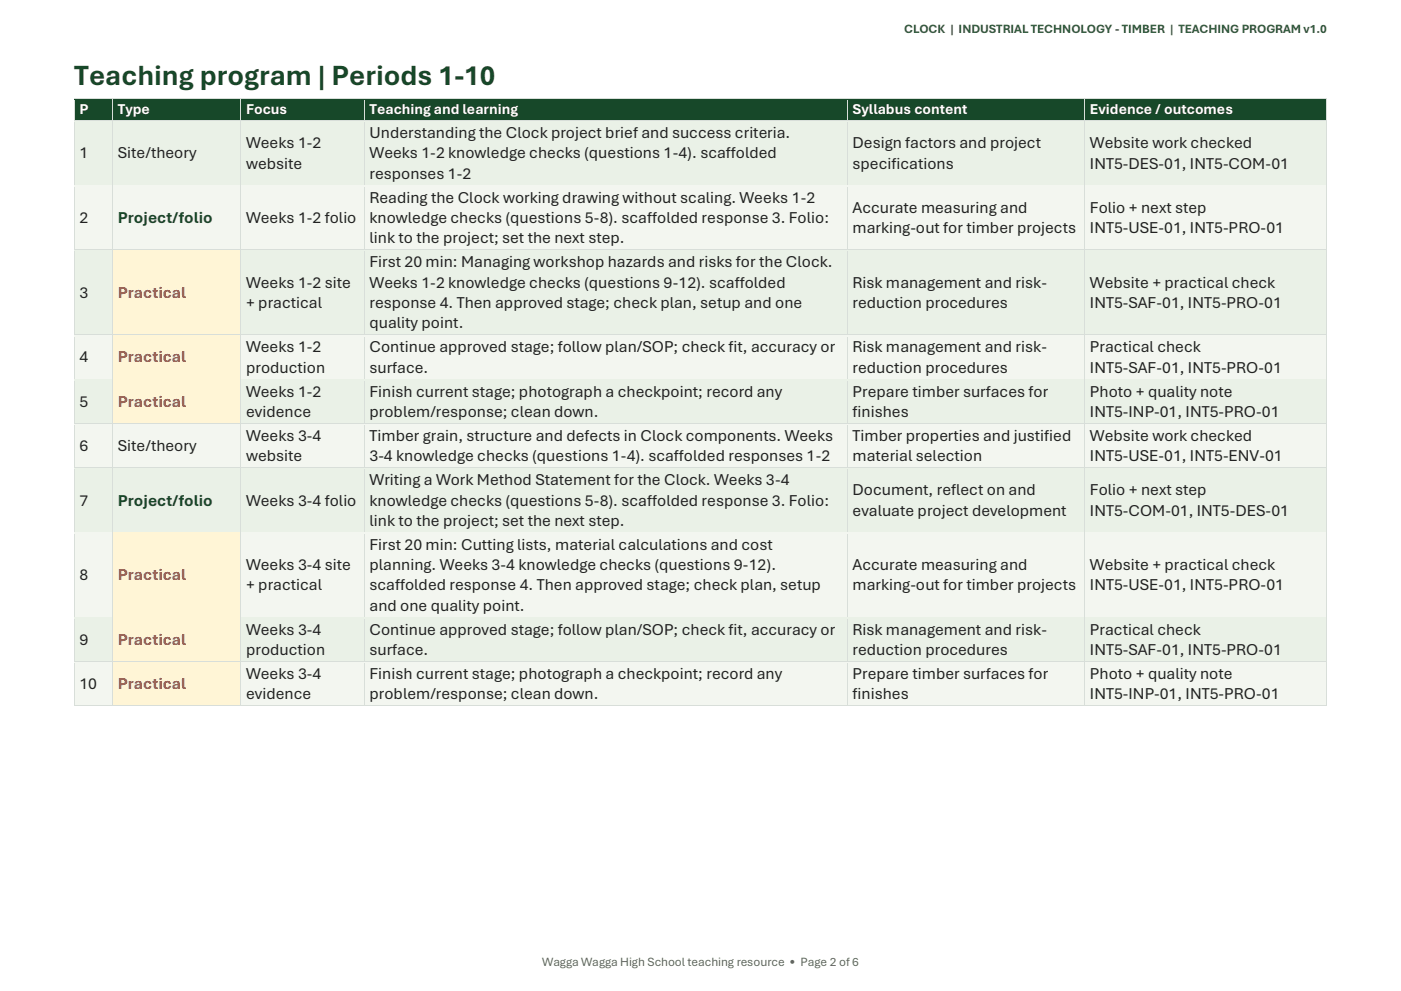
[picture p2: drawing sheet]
<svg xmlns="http://www.w3.org/2000/svg" width="297mm" height="210mm" viewBox="0 0 297 210" stroke-linecap="round" stroke-linejoin="round" font-family="sans-serif">
<defs><g id="words">
<text font-size="6.2" fill="#174829" x="15.7" y="18">Teaching program | Periods 1-10</text>
<g font-size="3.5" fill="#222">
<text x="78.3" y="29.3">Understanding the Clock project brief and success criteria.</text>
<text x="16.8" y="33.6">1</text>
<text x="25" y="33.6">Site/theory</text>
<text x="52.2" y="31.4">Weeks 1-2</text>
<text x="52.2" y="35.7">website</text>
<text x="78.3" y="33.6">Weeks 1-2 knowledge checks (questions 1-4). scaffolded</text>
<text x="180.7" y="31.4">Design factors and project</text>
<text x="180.7" y="35.7">specifications</text>
<text x="231" y="31.4">Website work checked</text>
<text x="231" y="35.7">INT5-DES-01, INT5-COM-01</text>
<text x="78.3" y="37.9">responses 1-2</text>
<text x="16.8" y="47.3">2</text>
<text x="52.2" y="47.3">Weeks 1-2 folio</text>
<text x="78.3" y="43">Reading the Clock working drawing without scaling. Weeks 1-2</text>
<text x="78.3" y="47.3">knowledge checks (questions 5-8). scaffolded response 3. Folio:</text>
<text x="180.7" y="45.1">Accurate measuring and</text>
<text x="231" y="45.1">Folio + next step</text>
<text x="78.3" y="51.6">link to the project; set the next step.</text>
<text x="180.7" y="49.4">marking-out for timber projects</text>
<text x="231" y="49.4">INT5-USE-01, INT5-PRO-01</text>
<text x="78.3" y="56.6">First 20 min: Managing workshop hazards and risks for the Clock.</text>
<text x="16.8" y="63.1">3</text>
<text x="52.2" y="61">Weeks 1-2 site</text>
<text x="52.2" y="65.3">+ practical</text>
<text x="78.3" y="61">Weeks 1-2 knowledge checks (questions 9-12). scaffolded</text>
<text x="78.3" y="65.3">response 4. Then approved stage; check plan, setup and one</text>
<text x="180.7" y="61">Risk management and risk-</text>
<text x="180.7" y="65.3">reduction procedures</text>
<text x="231" y="61">Website + practical check</text>
<text x="231" y="65.3">INT5-SAF-01, INT5-PRO-01</text>
<text x="78.3" y="69.6">quality point.</text>
<text x="16.8" y="76.8">4</text>
<text x="52.2" y="74.7">Weeks 1-2</text>
<text x="78.3" y="74.7">Continue approved stage; follow plan/SOP; check fit, accuracy or</text>
<text x="180.7" y="74.7">Risk management and risk-</text>
<text x="231" y="74.7">Practical check</text>
<text x="52.2" y="79">production</text>
<text x="78.3" y="79">surface.</text>
<text x="180.7" y="79">reduction procedures</text>
<text x="231" y="79">INT5-SAF-01, INT5-PRO-01</text>
<text x="16.8" y="86.2">5</text>
<text x="52.2" y="84">Weeks 1-2</text>
<text x="52.2" y="88.4">evidence</text>
<text x="78.3" y="84">Finish current stage; photograph a checkpoint; record any</text>
<text x="78.3" y="88.4">problem/response; clean down.</text>
<text x="180.7" y="84">Prepare timber surfaces for</text>
<text x="180.7" y="88.4">finishes</text>
<text x="231" y="84">Photo + quality note</text>
<text x="231" y="88.4">INT5-INP-01, INT5-PRO-01</text>
<text x="16.8" y="95.6">6</text>
<text x="25" y="95.6">Site/theory</text>
<text x="52.2" y="93.4">Weeks 3-4</text>
<text x="78.3" y="93.4">Timber grain, structure and defects in Clock components. Weeks</text>
<text x="180.7" y="93.4">Timber properties and justified</text>
<text x="231" y="93.4">Website work checked</text>
<text x="52.2" y="97.8">website</text>
<text x="78.3" y="97.8">3-4 knowledge checks (questions 1-4). scaffolded responses 1-2</text>
<text x="180.7" y="97.8">material selection</text>
<text x="231" y="97.8">INT5-USE-01, INT5-ENV-01</text>
<text x="16.8" y="107.2">7</text>
<text x="52.2" y="107.2">Weeks 3-4 folio</text>
<text x="78.3" y="102.8">Writing a Work Method Statement for the Clock. Weeks 3-4</text>
<text x="78.3" y="107.2">knowledge checks (questions 5-8). scaffolded response 3. Folio:</text>
<text x="180.7" y="105">Document, reflect on and</text>
<text x="231" y="105">Folio + next step</text>
<text x="78.3" y="111.4">link to the project; set the next step.</text>
<text x="180.7" y="109.3">evaluate project development</text>
<text x="231" y="109.3">INT5-COM-01, INT5-DES-01</text>
<text x="78.3" y="116.5">First 20 min: Cutting lists, material calculations and cost</text>
<text x="16.8" y="123">8</text>
<text x="52.2" y="120.8">Weeks 3-4 site</text>
<text x="52.2" y="125.2">+ practical</text>
<text x="78.3" y="120.8">planning. Weeks 3-4 knowledge checks (questions 9-12).</text>
<text x="78.3" y="125.2">scaffolded response 4. Then approved stage; check plan, setup</text>
<text x="180.7" y="120.8">Accurate measuring and</text>
<text x="180.7" y="125.2">marking-out for timber projects</text>
<text x="231" y="120.8">Website + practical check</text>
<text x="231" y="125.2">INT5-USE-01, INT5-PRO-01</text>
<text x="78.3" y="129.4">and one quality point.</text>
<text x="16.8" y="136.7">9</text>
<text x="52.2" y="134.6">Weeks 3-4</text>
<text x="78.3" y="134.6">Continue approved stage; follow plan/SOP; check fit, accuracy or</text>
<text x="180.7" y="134.6">Risk management and risk-</text>
<text x="231" y="134.6">Practical check</text>
<text x="52.2" y="138.8">production</text>
<text x="52.2" y="143.9">Weeks 3-4</text>
<text x="78.3" y="138.8">surface.</text>
<text x="78.3" y="143.9">Finish current stage; photograph a checkpoint; record any</text>
<text x="180.7" y="138.8">reduction procedures</text>
<text x="180.7" y="143.9">Prepare timber surfaces for</text>
<text x="231" y="138.8">INT5-SAF-01, INT5-PRO-01</text>
<text x="231" y="143.9">Photo + quality note</text>
<text x="16.8" y="146.1">10</text>
<text x="52.2" y="148.2">evidence</text>
<text x="78.3" y="148.2">problem/response; clean down.</text>
<text x="180.7" y="148.2">finishes</text>
<text x="231" y="148.2">INT5-INP-01, INT5-PRO-01</text>
</g>
<g font-size="3.5" fill="#174829">
<text x="25" y="47.3">Project/folio</text>
<text x="25" y="107.2">Project/folio</text>
</g>
<g font-size="3.5" fill="#bd472f">
<text x="25" y="63.1">Practical</text>
<text x="25" y="76.8">Practical</text>
<text x="25" y="86.2">Practical</text>
<text x="25" y="123">Practical</text>
<text x="25" y="136.7">Practical</text>
<text x="25" y="146.1">Practical</text>
</g>
<g font-size="3.2" fill="#fff">
<text x="16.8" y="24.3">P</text>
<text x="25" y="24.3">Type</text>
<text x="52.2" y="24.3">Focus</text>
<text x="78.3" y="24.3">Teaching and learning</text>
<text x="180.7" y="24.3">Syllabus content</text>
<text x="231" y="24.3">Evidence / outcomes</text>
</g>
<text font-size="2.7" fill="#315d3a" x="191.6" y="7.1">CLOCK | INDUSTRIAL TECHNOLOGY - TIMBER | TEACHING PROGRAM v1.0</text>
<text font-size="2.7" fill="#5f685f" x="114.9" y="204.8">Wagga Wagga High School teaching resource • Page 2 of 6</text>
</g></defs>
<g fill="#174829">
<path d="M15.9 21h7.9v4.4h-7.9z" fill-rule="evenodd"/>
<path d="M16.8 21.3h6v3.9h-6z" fill-rule="evenodd"/>
<path d="M24 21h27v4.4h-27z" fill-rule="evenodd"/>
<path d="M25 21.3h25v3.9h-25z" fill-rule="evenodd"/>
<path d="M51.2 21h25.9v4.4h-25.9z" fill-rule="evenodd"/>
<path d="M52.2 21.3h23.9v3.9h-23.9z" fill-rule="evenodd"/>
<path d="M77.4 21h102.1v4.4h-102.1z" fill-rule="evenodd"/>
<path d="M78.3 21.3h100.2v3.9h-100.2z" fill-rule="evenodd"/>
<path d="M179.7 21h50.1v4.4h-50.1z" fill-rule="evenodd"/>
<path d="M180.7 21.3h48.1v3.9h-48.1z" fill-rule="evenodd"/>
<path d="M230 21h51.1v4.4h-51.1z" fill-rule="evenodd"/>
<path d="M231 21.3h49.1v3.9h-49.1z" fill-rule="evenodd"/>
</g>
<g fill="#d8ded9">
<path d="M15.6 20.8h.2v.5h-.2z" fill-rule="evenodd"/>
<path d="M15.6 20.8h.2v.2h-.2z" fill-rule="evenodd"/>
</g>
<path d="M15.8 20.9h7.9" fill="none" stroke="#d8ded9" stroke-width=".21"/>
<path d="M15.8 21.2h7.9" fill="none" stroke="#174829" stroke-width=".3"/>
<g fill="#d8ded9">
<path d="M23.7 21h.3v.3h-.3z" fill-rule="evenodd"/>
<path d="M23.7 20.8h.3v.2h-.3z" fill-rule="evenodd"/>
</g>
<path d="M24 20.9h26.9" fill="none" stroke="#d8ded9" stroke-width=".21"/>
<path d="M24 21.2h26.9" fill="none" stroke="#174829" stroke-width=".3"/>
<g fill="#d8ded9">
<path d="M50.9 21h.2v.3h-.2z" fill-rule="evenodd"/>
<path d="M50.9 20.8h.2v.2h-.2z" fill-rule="evenodd"/>
</g>
<path d="M51.1 20.9h26" fill="none" stroke="#d8ded9" stroke-width=".21"/>
<path d="M51.1 21.2h26" fill="none" stroke="#174829" stroke-width=".3"/>
<g fill="#d8ded9">
<path d="M77.1 21h.2v.3h-.2z" fill-rule="evenodd"/>
<path d="M77.1 20.8h.2v.2h-.2z" fill-rule="evenodd"/>
</g>
<path d="M77.3 20.9h102.2" fill="none" stroke="#d8ded9" stroke-width=".21"/>
<path d="M77.3 21.2h102.2" fill="none" stroke="#174829" stroke-width=".3"/>
<g fill="#d8ded9">
<path d="M179.5 21h.2v.3h-.2z" fill-rule="evenodd"/>
<path d="M179.5 20.8h.2v.2h-.2z" fill-rule="evenodd"/>
</g>
<path d="M179.7 20.9h50.1" fill="none" stroke="#d8ded9" stroke-width=".21"/>
<path d="M179.7 21.2h50.1" fill="none" stroke="#174829" stroke-width=".3"/>
<g fill="#d8ded9">
<path d="M229.8 21h.2v.3h-.2z" fill-rule="evenodd"/>
<path d="M229.8 20.8h.2v.2h-.2z" fill-rule="evenodd"/>
</g>
<path d="M230 20.9h51.1" fill="none" stroke="#d8ded9" stroke-width=".21"/>
<path d="M230 21.2h51.1" fill="none" stroke="#174829" stroke-width=".3"/>
<g fill="#d8ded9">
<path d="M281.1 20.8h.2v.5h-.2z" fill-rule="evenodd"/>
<path d="M281.1 20.8h.2v.2h-.2z" fill-rule="evenodd"/>
</g>
<path d="M15.7 25.3h265.5" fill="none" stroke="#174829" stroke-width=".3"/>
<path d="M15.7 21.3v4.1M23.9 21.3v4.1M51 21.3v4.1M77.2 21.3v4.1M179.6 21.3v4.1M229.9 21.3v4.1M281.2 21.3v4.1" fill="none" stroke="#d8ded9" stroke-width=".21"/>
<g fill="#eaf1e7">
<path d="M15.9 25.6h7.9v13.6h-7.9z" fill-rule="evenodd"/>
<path d="M16.8 30.2h6v4.4h-6z" fill-rule="evenodd"/>
<path d="M24 25.6h27v13.6h-27z" fill-rule="evenodd"/>
<path d="M25 30.2h25v4.4h-25z" fill-rule="evenodd"/>
<path d="M51.2 25.6h25.9v13.6h-25.9z" fill-rule="evenodd"/>
<path d="M52.2 28.1h23.9v4.3h-23.9z" fill-rule="evenodd"/>
<path d="M52.2 32.4h23.9v4.3h-23.9z" fill-rule="evenodd"/>
<path d="M77.4 25.6h102.1v13.6h-102.1z" fill-rule="evenodd"/>
<path d="M78.3 25.9h100.2v4.3h-100.2z" fill-rule="evenodd"/>
<path d="M78.3 30.2h100.2v4.4h-100.2z" fill-rule="evenodd"/>
<path d="M78.3 34.6h100.2v4.3h-100.2z" fill-rule="evenodd"/>
<path d="M179.7 25.6h50.1v13.6h-50.1z" fill-rule="evenodd"/>
<path d="M180.7 28.1h48.1v4.3h-48.1z" fill-rule="evenodd"/>
<path d="M180.7 32.4h48.1v4.3h-48.1z" fill-rule="evenodd"/>
<path d="M230 25.6h51.1v13.6h-51.1z" fill-rule="evenodd"/>
<path d="M231 28.1h49.1v4.3h-49.1z" fill-rule="evenodd"/>
<path d="M231 32.4h49.1v4.3h-49.1z" fill-rule="evenodd"/>
</g>
<path d="M15.6 25.4h.2v.6h-.2z" fill-rule="evenodd" fill="#d8ded9"/>
<path d="M15.8 25.6h7.9" fill="none" stroke="#d8ded9" stroke-width=".21"/>
<path d="M15.8 25.8h7.9" fill="none" stroke="#eaf1e7" stroke-width=".3"/>
<path d="M23.7 25.4h.3v.6h-.3z" fill-rule="evenodd" fill="#d8ded9"/>
<path d="M24 25.6h26.9" fill="none" stroke="#d8ded9" stroke-width=".21"/>
<path d="M24 25.8h26.9" fill="none" stroke="#eaf1e7" stroke-width=".3"/>
<path d="M50.9 25.4h.2v.6h-.2z" fill-rule="evenodd" fill="#d8ded9"/>
<path d="M51.1 25.6h26" fill="none" stroke="#d8ded9" stroke-width=".21"/>
<path d="M51.1 25.8h26" fill="none" stroke="#eaf1e7" stroke-width=".3"/>
<path d="M77.1 25.4h.2v.6h-.2z" fill-rule="evenodd" fill="#d8ded9"/>
<path d="M77.3 25.6h102.2" fill="none" stroke="#d8ded9" stroke-width=".21"/>
<path d="M77.3 25.8h102.2" fill="none" stroke="#eaf1e7" stroke-width=".3"/>
<path d="M179.5 25.4h.2v.6h-.2z" fill-rule="evenodd" fill="#d8ded9"/>
<path d="M179.7 25.6h50.1" fill="none" stroke="#d8ded9" stroke-width=".21"/>
<path d="M179.7 25.8h50.1" fill="none" stroke="#eaf1e7" stroke-width=".3"/>
<path d="M229.8 25.4h.2v.6h-.2z" fill-rule="evenodd" fill="#d8ded9"/>
<path d="M230 25.6h51.1" fill="none" stroke="#d8ded9" stroke-width=".21"/>
<path d="M230 25.8h51.1" fill="none" stroke="#eaf1e7" stroke-width=".3"/>
<path d="M281.1 25.4h.2v.6h-.2z" fill-rule="evenodd" fill="#d8ded9"/>
<path d="M15.7 39h265.5" fill="none" stroke="#eaf1e7" stroke-width=".3"/>
<path d="M15.7 26v13.1M23.9 26v13.1M51 26v13.1M77.2 26v13.1M179.6 26v13.1M229.9 26v13.1M281.2 26v13.1" fill="none" stroke="#d8ded9" stroke-width=".21"/>
<g fill="#f3f6f0">
<path d="M15.9 39.3h7.9v13.5h-7.9z" fill-rule="evenodd"/>
<path d="M16.8 43.9h6v4.3h-6z" fill-rule="evenodd"/>
<path d="M24 39.3h27v13.5h-27z" fill-rule="evenodd"/>
<path d="M25 43.9h25v4.3h-25z" fill-rule="evenodd"/>
<path d="M51.2 39.3h25.9v13.5h-25.9z" fill-rule="evenodd"/>
<path d="M52.2 43.9h23.9v4.3h-23.9z" fill-rule="evenodd"/>
<path d="M77.4 39.3h102.1v13.5h-102.1z" fill-rule="evenodd"/>
<path d="M78.3 39.6h100.2v4.3h-100.2z" fill-rule="evenodd"/>
<path d="M78.3 43.9h100.2v4.3h-100.2z" fill-rule="evenodd"/>
<path d="M78.3 48.2h100.2v4.3h-100.2z" fill-rule="evenodd"/>
<path d="M179.7 39.3h50.1v13.5h-50.1z" fill-rule="evenodd"/>
<path d="M180.7 41.8h48.1v4.3h-48.1z" fill-rule="evenodd"/>
<path d="M180.7 46.1h48.1v4.3h-48.1z" fill-rule="evenodd"/>
<path d="M230 39.3h51.1v13.5h-51.1z" fill-rule="evenodd"/>
<path d="M231 41.8h49.1v4.3h-49.1z" fill-rule="evenodd"/>
<path d="M231 46.1h49.1v4.3h-49.1z" fill-rule="evenodd"/>
</g>
<path d="M15.6 39.1h.2v.5h-.2z" fill-rule="evenodd" fill="#d8ded9"/>
<path d="M15.8 39.2h7.9" fill="none" stroke="#d8ded9" stroke-width=".21"/>
<path d="M15.8 39.5h7.9" fill="none" stroke="#f3f6f0" stroke-width=".3"/>
<path d="M23.7 39.1h.3v.5h-.3z" fill-rule="evenodd" fill="#d8ded9"/>
<path d="M24 39.2h26.9" fill="none" stroke="#d8ded9" stroke-width=".21"/>
<path d="M24 39.5h26.9" fill="none" stroke="#f3f6f0" stroke-width=".3"/>
<path d="M50.9 39.1h.2v.5h-.2z" fill-rule="evenodd" fill="#d8ded9"/>
<path d="M51.1 39.2h26" fill="none" stroke="#d8ded9" stroke-width=".21"/>
<path d="M51.1 39.5h26" fill="none" stroke="#f3f6f0" stroke-width=".3"/>
<path d="M77.1 39.1h.2v.5h-.2z" fill-rule="evenodd" fill="#d8ded9"/>
<path d="M77.3 39.2h102.2" fill="none" stroke="#d8ded9" stroke-width=".21"/>
<path d="M77.3 39.5h102.2" fill="none" stroke="#f3f6f0" stroke-width=".3"/>
<path d="M179.5 39.1h.2v.5h-.2z" fill-rule="evenodd" fill="#d8ded9"/>
<path d="M179.7 39.2h50.1" fill="none" stroke="#d8ded9" stroke-width=".21"/>
<path d="M179.7 39.5h50.1" fill="none" stroke="#f3f6f0" stroke-width=".3"/>
<path d="M229.8 39.1h.2v.5h-.2z" fill-rule="evenodd" fill="#d8ded9"/>
<path d="M230 39.2h51.1" fill="none" stroke="#d8ded9" stroke-width=".21"/>
<path d="M230 39.5h51.1" fill="none" stroke="#f3f6f0" stroke-width=".3"/>
<path d="M281.1 39.1h.2v.5h-.2z" fill-rule="evenodd" fill="#d8ded9"/>
<path d="M15.7 52.7h265.5" fill="none" stroke="#f3f6f0" stroke-width=".3"/>
<path d="M15.7 39.6v13.2M23.9 39.6v13.2M51 39.6v13.2M77.2 39.6v13.2M179.6 39.6v13.2M229.9 39.6v13.2M281.2 39.6v13.2" fill="none" stroke="#d8ded9" stroke-width=".21"/>
<g fill="#eaf1e7">
<path d="M15.9 53.1h7.9v17.7h-7.9z" fill-rule="evenodd"/>
<path d="M16.8 59.8h6v4.3h-6z" fill-rule="evenodd"/>
</g>
<g fill="#fff5d6">
<path d="M24 53.1h27v17.7h-27z" fill-rule="evenodd"/>
<path d="M25 59.8h25v4.3h-25z" fill-rule="evenodd"/>
</g>
<g fill="#eaf1e7">
<path d="M51.2 53.1h25.9v17.7h-25.9z" fill-rule="evenodd"/>
<path d="M52.2 57.6h23.9v4.4h-23.9z" fill-rule="evenodd"/>
<path d="M52.2 62h23.9v4.3h-23.9z" fill-rule="evenodd"/>
<path d="M77.4 53.1h102.1v17.7h-102.1z" fill-rule="evenodd"/>
<path d="M78.3 53.3h100.2v4.3h-100.2z" fill-rule="evenodd"/>
<path d="M78.3 57.6h100.2v4.4h-100.2z" fill-rule="evenodd"/>
<path d="M78.3 62h100.2v4.3h-100.2z" fill-rule="evenodd"/>
<path d="M78.3 66.3h100.2v4.2h-100.2z" fill-rule="evenodd"/>
<path d="M179.7 53.1h50.1v17.7h-50.1z" fill-rule="evenodd"/>
<path d="M180.7 57.6h48.1v4.4h-48.1z" fill-rule="evenodd"/>
<path d="M180.7 62h48.1v4.3h-48.1z" fill-rule="evenodd"/>
<path d="M230 53.1h51.1v17.7h-51.1z" fill-rule="evenodd"/>
<path d="M231 57.6h49.1v4.4h-49.1z" fill-rule="evenodd"/>
<path d="M231 62h49.1v4.3h-49.1z" fill-rule="evenodd"/>
</g>
<path d="M15.6 52.8h.2v.5h-.2z" fill-rule="evenodd" fill="#d8ded9"/>
<path d="M15.8 52.9h7.9" fill="none" stroke="#d8ded9" stroke-width=".21"/>
<path d="M15.8 53.2h7.9" fill="none" stroke="#eaf1e7" stroke-width=".3"/>
<path d="M23.7 52.8h.3v.5h-.3z" fill-rule="evenodd" fill="#d8ded9"/>
<path d="M24 52.9h26.9" fill="none" stroke="#d8ded9" stroke-width=".21"/>
<path d="M24 53.2h26.9" fill="none" stroke="#fff5d6" stroke-width=".3"/>
<path d="M50.9 52.8h.2v.5h-.2z" fill-rule="evenodd" fill="#d8ded9"/>
<path d="M51.1 52.9h26" fill="none" stroke="#d8ded9" stroke-width=".21"/>
<path d="M51.1 53.2h26" fill="none" stroke="#eaf1e7" stroke-width=".3"/>
<path d="M77.1 52.8h.2v.5h-.2z" fill-rule="evenodd" fill="#d8ded9"/>
<path d="M77.3 52.9h102.2" fill="none" stroke="#d8ded9" stroke-width=".21"/>
<path d="M77.3 53.2h102.2" fill="none" stroke="#eaf1e7" stroke-width=".3"/>
<path d="M179.5 52.8h.2v.5h-.2z" fill-rule="evenodd" fill="#d8ded9"/>
<path d="M179.7 52.9h50.1" fill="none" stroke="#d8ded9" stroke-width=".21"/>
<path d="M179.7 53.2h50.1" fill="none" stroke="#eaf1e7" stroke-width=".3"/>
<path d="M229.8 52.8h.2v.5h-.2z" fill-rule="evenodd" fill="#d8ded9"/>
<path d="M230 52.9h51.1" fill="none" stroke="#d8ded9" stroke-width=".21"/>
<path d="M230 53.2h51.1" fill="none" stroke="#eaf1e7" stroke-width=".3"/>
<path d="M281.1 52.8h.2v.5h-.2z" fill-rule="evenodd" fill="#d8ded9"/>
<path d="M15.7 70.7h8.2M51.1 70.7h230.1" fill="none" stroke="#eaf1e7" stroke-width=".3"/>
<path d="M15.7 53.3v17.5M23.9 53.3v17.5M51 53.3v17.5M77.2 53.3v17.5M179.6 53.3v17.5M229.9 53.3v17.5M281.2 53.3v17.5" fill="none" stroke="#d8ded9" stroke-width=".21"/>
<path d="M23.9 70.7h27.2" fill="none" stroke="#fff5d6" stroke-width=".3"/>
<g fill="#f3f6f0">
<path d="M15.9 71.1h7.9v9.1h-7.9z" fill-rule="evenodd"/>
<path d="M16.8 73.5h6v4.3h-6z" fill-rule="evenodd"/>
</g>
<g fill="#fff5d6">
<path d="M24 71.1h27v9.1h-27z" fill-rule="evenodd"/>
<path d="M25 73.5h25v4.3h-25z" fill-rule="evenodd"/>
</g>
<g fill="#f3f6f0">
<path d="M51.2 71.1h25.9v9.1h-25.9z" fill-rule="evenodd"/>
<path d="M52.2 71.3h23.9v4.3h-23.9z" fill-rule="evenodd"/>
<path d="M52.2 75.6h23.9v4.3h-23.9z" fill-rule="evenodd"/>
<path d="M77.4 71.1h102.1v9.1h-102.1z" fill-rule="evenodd"/>
<path d="M78.3 71.3h100.2v4.3h-100.2z" fill-rule="evenodd"/>
<path d="M78.3 75.6h100.2v4.3h-100.2z" fill-rule="evenodd"/>
<path d="M179.7 71.1h50.1v9.1h-50.1z" fill-rule="evenodd"/>
<path d="M180.7 71.3h48.1v4.3h-48.1z" fill-rule="evenodd"/>
<path d="M180.7 75.6h48.1v4.3h-48.1z" fill-rule="evenodd"/>
<path d="M230 71.1h51.1v9.1h-51.1z" fill-rule="evenodd"/>
<path d="M231 71.3h49.1v4.3h-49.1z" fill-rule="evenodd"/>
<path d="M231 75.6h49.1v4.3h-49.1z" fill-rule="evenodd"/>
</g>
<path d="M15.6 70.8h.2v.5h-.2z" fill-rule="evenodd" fill="#d8ded9"/>
<path d="M15.8 70.9h7.9" fill="none" stroke="#d8ded9" stroke-width=".21"/>
<path d="M15.8 71.2h7.9" fill="none" stroke="#f3f6f0" stroke-width=".3"/>
<path d="M23.7 70.8h.3v.5h-.3z" fill-rule="evenodd" fill="#d8ded9"/>
<path d="M24 70.9h26.9" fill="none" stroke="#d8ded9" stroke-width=".21"/>
<path d="M24 71.2h26.9" fill="none" stroke="#fff5d6" stroke-width=".3"/>
<path d="M50.9 70.8h.2v.5h-.2z" fill-rule="evenodd" fill="#d8ded9"/>
<path d="M51.1 70.9h26" fill="none" stroke="#d8ded9" stroke-width=".21"/>
<path d="M51.1 71.2h26" fill="none" stroke="#f3f6f0" stroke-width=".3"/>
<path d="M77.1 70.8h.2v.5h-.2z" fill-rule="evenodd" fill="#d8ded9"/>
<path d="M77.3 70.9h102.2" fill="none" stroke="#d8ded9" stroke-width=".21"/>
<path d="M77.3 71.2h102.2" fill="none" stroke="#f3f6f0" stroke-width=".3"/>
<path d="M179.5 70.8h.2v.5h-.2z" fill-rule="evenodd" fill="#d8ded9"/>
<path d="M179.7 70.9h50.1" fill="none" stroke="#d8ded9" stroke-width=".21"/>
<path d="M179.7 71.2h50.1" fill="none" stroke="#f3f6f0" stroke-width=".3"/>
<path d="M229.8 70.8h.2v.5h-.2z" fill-rule="evenodd" fill="#d8ded9"/>
<path d="M230 70.9h51.1" fill="none" stroke="#d8ded9" stroke-width=".21"/>
<path d="M230 71.2h51.1" fill="none" stroke="#f3f6f0" stroke-width=".3"/>
<path d="M281.1 70.8h.2v.5h-.2z" fill-rule="evenodd" fill="#d8ded9"/>
<path d="M15.7 80.1h8.2M51.1 80.1h230.1" fill="none" stroke="#f3f6f0" stroke-width=".3"/>
<path d="M15.7 71.3v8.9M23.9 71.3v8.9M51 71.3v8.9M77.2 71.3v8.9M179.6 71.3v8.9M229.9 71.3v8.9M281.2 71.3v8.9" fill="none" stroke="#d8ded9" stroke-width=".21"/>
<path d="M23.9 80.1h27.2" fill="none" stroke="#fff5d6" stroke-width=".3"/>
<g fill="#eaf1e7">
<path d="M15.9 80.5h7.9v9.1h-7.9z" fill-rule="evenodd"/>
<path d="M16.8 82.9h6v4.3h-6z" fill-rule="evenodd"/>
</g>
<g fill="#fff5d6">
<path d="M24 80.5h27v9.1h-27z" fill-rule="evenodd"/>
<path d="M25 82.9h25v4.3h-25z" fill-rule="evenodd"/>
</g>
<g fill="#eaf1e7">
<path d="M51.2 80.5h25.9v9.1h-25.9z" fill-rule="evenodd"/>
<path d="M52.2 80.7h23.9v4.3h-23.9z" fill-rule="evenodd"/>
<path d="M52.2 85h23.9v4.3h-23.9z" fill-rule="evenodd"/>
<path d="M77.4 80.5h102.1v9.1h-102.1z" fill-rule="evenodd"/>
<path d="M78.3 80.7h100.2v4.3h-100.2z" fill-rule="evenodd"/>
<path d="M78.3 85h100.2v4.3h-100.2z" fill-rule="evenodd"/>
<path d="M179.7 80.5h50.1v9.1h-50.1z" fill-rule="evenodd"/>
<path d="M180.7 80.7h48.1v4.3h-48.1z" fill-rule="evenodd"/>
<path d="M180.7 85h48.1v4.3h-48.1z" fill-rule="evenodd"/>
<path d="M230 80.5h51.1v9.1h-51.1z" fill-rule="evenodd"/>
<path d="M231 80.7h49.1v4.3h-49.1z" fill-rule="evenodd"/>
<path d="M231 85h49.1v4.3h-49.1z" fill-rule="evenodd"/>
</g>
<path d="M15.6 80.2h.2v.5h-.2z" fill-rule="evenodd" fill="#d8ded9"/>
<path d="M15.8 80.3h7.9" fill="none" stroke="#d8ded9" stroke-width=".21"/>
<path d="M15.8 80.6h7.9" fill="none" stroke="#eaf1e7" stroke-width=".3"/>
<path d="M23.7 80.2h.3v.5h-.3z" fill-rule="evenodd" fill="#d8ded9"/>
<path d="M24 80.3h26.9" fill="none" stroke="#d8ded9" stroke-width=".21"/>
<path d="M24 80.6h26.9" fill="none" stroke="#fff5d6" stroke-width=".3"/>
<path d="M50.9 80.2h.2v.5h-.2z" fill-rule="evenodd" fill="#d8ded9"/>
<path d="M51.1 80.3h26" fill="none" stroke="#d8ded9" stroke-width=".21"/>
<path d="M51.1 80.6h26" fill="none" stroke="#eaf1e7" stroke-width=".3"/>
<path d="M77.1 80.2h.2v.5h-.2z" fill-rule="evenodd" fill="#d8ded9"/>
<path d="M77.3 80.3h102.2" fill="none" stroke="#d8ded9" stroke-width=".21"/>
<path d="M77.3 80.6h102.2" fill="none" stroke="#eaf1e7" stroke-width=".3"/>
<path d="M179.5 80.2h.2v.5h-.2z" fill-rule="evenodd" fill="#d8ded9"/>
<path d="M179.7 80.3h50.1" fill="none" stroke="#d8ded9" stroke-width=".21"/>
<path d="M179.7 80.6h50.1" fill="none" stroke="#eaf1e7" stroke-width=".3"/>
<path d="M229.8 80.2h.2v.5h-.2z" fill-rule="evenodd" fill="#d8ded9"/>
<path d="M230 80.3h51.1" fill="none" stroke="#d8ded9" stroke-width=".21"/>
<path d="M230 80.6h51.1" fill="none" stroke="#eaf1e7" stroke-width=".3"/>
<path d="M281.1 80.2h.2v.5h-.2z" fill-rule="evenodd" fill="#d8ded9"/>
<path d="M15.7 89.5h8.2M51.1 89.5h230.1" fill="none" stroke="#eaf1e7" stroke-width=".3"/>
<path d="M15.7 80.7v8.9M23.9 80.7v8.9M51 80.7v8.9M77.2 80.7v8.9M179.6 80.7v8.9M229.9 80.7v8.9M281.2 80.7v8.9" fill="none" stroke="#d8ded9" stroke-width=".21"/>
<path d="M23.9 89.5h27.2" fill="none" stroke="#fff5d6" stroke-width=".3"/>
<g fill="#f3f6f0">
<path d="M15.9 89.8h7.9v9.2h-7.9z" fill-rule="evenodd"/>
<path d="M16.8 92.3h6v4.3h-6z" fill-rule="evenodd"/>
<path d="M24 89.8h27v9.2h-27z" fill-rule="evenodd"/>
<path d="M25 92.3h25v4.3h-25z" fill-rule="evenodd"/>
<path d="M51.2 89.8h25.9v9.2h-25.9z" fill-rule="evenodd"/>
<path d="M52.2 90.1h23.9v4.3h-23.9z" fill-rule="evenodd"/>
<path d="M52.2 94.4h23.9v4.3h-23.9z" fill-rule="evenodd"/>
<path d="M77.4 89.8h102.1v9.2h-102.1z" fill-rule="evenodd"/>
<path d="M78.3 90.1h100.2v4.3h-100.2z" fill-rule="evenodd"/>
<path d="M78.3 94.4h100.2v4.3h-100.2z" fill-rule="evenodd"/>
<path d="M179.7 89.8h50.1v9.2h-50.1z" fill-rule="evenodd"/>
<path d="M180.7 90.1h48.1v4.3h-48.1z" fill-rule="evenodd"/>
<path d="M180.7 94.4h48.1v4.3h-48.1z" fill-rule="evenodd"/>
<path d="M230 89.8h51.1v9.2h-51.1z" fill-rule="evenodd"/>
<path d="M231 90.1h49.1v4.3h-49.1z" fill-rule="evenodd"/>
<path d="M231 94.4h49.1v4.3h-49.1z" fill-rule="evenodd"/>
</g>
<path d="M15.6 89.6h.2v.5h-.2z" fill-rule="evenodd" fill="#d8ded9"/>
<path d="M15.8 89.7h7.9" fill="none" stroke="#d8ded9" stroke-width=".21"/>
<path d="M15.8 90h7.9" fill="none" stroke="#f3f6f0" stroke-width=".3"/>
<path d="M23.7 89.6h.3v.5h-.3z" fill-rule="evenodd" fill="#d8ded9"/>
<path d="M24 89.7h26.9" fill="none" stroke="#d8ded9" stroke-width=".21"/>
<path d="M24 90h26.9" fill="none" stroke="#f3f6f0" stroke-width=".3"/>
<path d="M50.9 89.6h.2v.5h-.2z" fill-rule="evenodd" fill="#d8ded9"/>
<path d="M51.1 89.7h26" fill="none" stroke="#d8ded9" stroke-width=".21"/>
<path d="M51.1 90h26" fill="none" stroke="#f3f6f0" stroke-width=".3"/>
<path d="M77.1 89.6h.2v.5h-.2z" fill-rule="evenodd" fill="#d8ded9"/>
<path d="M77.3 89.7h102.2" fill="none" stroke="#d8ded9" stroke-width=".21"/>
<path d="M77.3 90h102.2" fill="none" stroke="#f3f6f0" stroke-width=".3"/>
<path d="M179.5 89.6h.2v.5h-.2z" fill-rule="evenodd" fill="#d8ded9"/>
<path d="M179.7 89.7h50.1" fill="none" stroke="#d8ded9" stroke-width=".21"/>
<path d="M179.7 90h50.1" fill="none" stroke="#f3f6f0" stroke-width=".3"/>
<path d="M229.8 89.6h.2v.5h-.2z" fill-rule="evenodd" fill="#d8ded9"/>
<path d="M230 89.7h51.1" fill="none" stroke="#d8ded9" stroke-width=".21"/>
<path d="M230 90h51.1" fill="none" stroke="#f3f6f0" stroke-width=".3"/>
<path d="M281.1 89.6h.2v.5h-.2z" fill-rule="evenodd" fill="#d8ded9"/>
<path d="M15.7 98.8h265.5" fill="none" stroke="#f3f6f0" stroke-width=".3"/>
<path d="M15.7 90.1v8.9M23.9 90.1v8.9M51 90.1v8.9M77.2 90.1v8.9M179.6 90.1v8.9M229.9 90.1v8.9M281.2 90.1v8.9" fill="none" stroke="#d8ded9" stroke-width=".21"/>
<g fill="#eaf1e7">
<path d="M15.9 99.2h7.9v13.5h-7.9z" fill-rule="evenodd"/>
<path d="M16.8 103.8h6v4.3h-6z" fill-rule="evenodd"/>
<path d="M24 99.2h27v13.5h-27z" fill-rule="evenodd"/>
<path d="M25 103.8h25v4.3h-25z" fill-rule="evenodd"/>
<path d="M51.2 99.2h25.9v13.5h-25.9z" fill-rule="evenodd"/>
<path d="M52.2 103.8h23.9v4.3h-23.9z" fill-rule="evenodd"/>
<path d="M77.4 99.2h102.1v13.5h-102.1z" fill-rule="evenodd"/>
<path d="M78.3 99.5h100.2v4.3h-100.2z" fill-rule="evenodd"/>
<path d="M78.3 103.8h100.2v4.3h-100.2z" fill-rule="evenodd"/>
<path d="M78.3 108.1h100.2v4.3h-100.2z" fill-rule="evenodd"/>
<path d="M179.7 99.2h50.1v13.5h-50.1z" fill-rule="evenodd"/>
<path d="M180.7 101.7h48.1v4.3h-48.1z" fill-rule="evenodd"/>
<path d="M180.7 106h48.1v4.3h-48.1z" fill-rule="evenodd"/>
<path d="M230 99.2h51.1v13.5h-51.1z" fill-rule="evenodd"/>
<path d="M231 101.7h49.1v4.3h-49.1z" fill-rule="evenodd"/>
<path d="M231 106h49.1v4.3h-49.1z" fill-rule="evenodd"/>
</g>
<path d="M15.6 99h.2v.5h-.2z" fill-rule="evenodd" fill="#d8ded9"/>
<path d="M15.8 99.1h7.9" fill="none" stroke="#d8ded9" stroke-width=".21"/>
<path d="M15.8 99.4h7.9" fill="none" stroke="#eaf1e7" stroke-width=".3"/>
<path d="M23.7 99h.3v.5h-.3z" fill-rule="evenodd" fill="#d8ded9"/>
<path d="M24 99.1h26.9" fill="none" stroke="#d8ded9" stroke-width=".21"/>
<path d="M24 99.4h26.9" fill="none" stroke="#eaf1e7" stroke-width=".3"/>
<path d="M50.9 99h.2v.5h-.2z" fill-rule="evenodd" fill="#d8ded9"/>
<path d="M51.1 99.1h26" fill="none" stroke="#d8ded9" stroke-width=".21"/>
<path d="M51.1 99.4h26" fill="none" stroke="#eaf1e7" stroke-width=".3"/>
<path d="M77.1 99h.2v.5h-.2z" fill-rule="evenodd" fill="#d8ded9"/>
<path d="M77.3 99.1h102.2" fill="none" stroke="#d8ded9" stroke-width=".21"/>
<path d="M77.3 99.4h102.2" fill="none" stroke="#eaf1e7" stroke-width=".3"/>
<path d="M179.5 99h.2v.5h-.2z" fill-rule="evenodd" fill="#d8ded9"/>
<path d="M179.7 99.1h50.1" fill="none" stroke="#d8ded9" stroke-width=".21"/>
<path d="M179.7 99.4h50.1" fill="none" stroke="#eaf1e7" stroke-width=".3"/>
<path d="M229.8 99h.2v.5h-.2z" fill-rule="evenodd" fill="#d8ded9"/>
<path d="M230 99.1h51.1" fill="none" stroke="#d8ded9" stroke-width=".21"/>
<path d="M230 99.4h51.1" fill="none" stroke="#eaf1e7" stroke-width=".3"/>
<path d="M281.1 99h.2v.5h-.2z" fill-rule="evenodd" fill="#d8ded9"/>
<path d="M15.7 112.6h265.5" fill="none" stroke="#eaf1e7" stroke-width=".3"/>
<path d="M15.7 99.5v13.2M23.9 99.5v13.2M51 99.5v13.2M77.2 99.5v13.2M179.6 99.5v13.2M229.9 99.5v13.2M281.2 99.5v13.2" fill="none" stroke="#d8ded9" stroke-width=".21"/>
<g fill="#f3f6f0">
<path d="M15.9 112.9h7.9v17.8h-7.9z" fill-rule="evenodd"/>
<path d="M16.8 119.7h6v4.3h-6z" fill-rule="evenodd"/>
</g>
<g fill="#fff5d6">
<path d="M24 112.9h27v17.8h-27z" fill-rule="evenodd"/>
<path d="M25 119.7h25v4.3h-25z" fill-rule="evenodd"/>
</g>
<g fill="#f3f6f0">
<path d="M51.2 112.9h25.9v17.8h-25.9z" fill-rule="evenodd"/>
<path d="M52.2 117.5h23.9v4.3h-23.9z" fill-rule="evenodd"/>
<path d="M52.2 121.8h23.9v4.3h-23.9z" fill-rule="evenodd"/>
<path d="M77.4 112.9h102.1v17.8h-102.1z" fill-rule="evenodd"/>
<path d="M78.3 113.2h100.2v4.3h-100.2z" fill-rule="evenodd"/>
<path d="M78.3 117.5h100.2v4.3h-100.2z" fill-rule="evenodd"/>
<path d="M78.3 121.8h100.2v4.3h-100.2z" fill-rule="evenodd"/>
<path d="M78.3 126.1h100.2v4.3h-100.2z" fill-rule="evenodd"/>
<path d="M179.7 112.9h50.1v17.8h-50.1z" fill-rule="evenodd"/>
<path d="M180.7 117.5h48.1v4.3h-48.1z" fill-rule="evenodd"/>
<path d="M180.7 121.8h48.1v4.3h-48.1z" fill-rule="evenodd"/>
<path d="M230 112.9h51.1v17.8h-51.1z" fill-rule="evenodd"/>
<path d="M231 117.5h49.1v4.3h-49.1z" fill-rule="evenodd"/>
<path d="M231 121.8h49.1v4.3h-49.1z" fill-rule="evenodd"/>
</g>
<path d="M15.6 112.7h.2v.5h-.2z" fill-rule="evenodd" fill="#d8ded9"/>
<path d="M15.8 112.8h7.9" fill="none" stroke="#d8ded9" stroke-width=".21"/>
<path d="M15.8 113.1h7.9" fill="none" stroke="#f3f6f0" stroke-width=".3"/>
<path d="M23.7 112.7h.3v.5h-.3z" fill-rule="evenodd" fill="#d8ded9"/>
<path d="M24 112.8h26.9" fill="none" stroke="#d8ded9" stroke-width=".21"/>
<path d="M24 113.1h26.9" fill="none" stroke="#fff5d6" stroke-width=".3"/>
<path d="M50.9 112.7h.2v.5h-.2z" fill-rule="evenodd" fill="#d8ded9"/>
<path d="M51.1 112.8h26" fill="none" stroke="#d8ded9" stroke-width=".21"/>
<path d="M51.1 113.1h26" fill="none" stroke="#f3f6f0" stroke-width=".3"/>
<path d="M77.1 112.7h.2v.5h-.2z" fill-rule="evenodd" fill="#d8ded9"/>
<path d="M77.3 112.8h102.2" fill="none" stroke="#d8ded9" stroke-width=".21"/>
<path d="M77.3 113.1h102.2" fill="none" stroke="#f3f6f0" stroke-width=".3"/>
<path d="M179.5 112.7h.2v.5h-.2z" fill-rule="evenodd" fill="#d8ded9"/>
<path d="M179.7 112.8h50.1" fill="none" stroke="#d8ded9" stroke-width=".21"/>
<path d="M179.7 113.1h50.1" fill="none" stroke="#f3f6f0" stroke-width=".3"/>
<path d="M229.8 112.7h.2v.5h-.2z" fill-rule="evenodd" fill="#d8ded9"/>
<path d="M230 112.8h51.1" fill="none" stroke="#d8ded9" stroke-width=".21"/>
<path d="M230 113.1h51.1" fill="none" stroke="#f3f6f0" stroke-width=".3"/>
<path d="M281.1 112.7h.2v.5h-.2z" fill-rule="evenodd" fill="#d8ded9"/>
<path d="M15.7 130.6h8.2M51.1 130.6h230.1" fill="none" stroke="#f3f6f0" stroke-width=".3"/>
<path d="M15.7 113.2v17.5M23.9 113.2v17.5M51 113.2v17.5M77.2 113.2v17.5M179.6 113.2v17.5M229.9 113.2v17.5M281.2 113.2v17.5" fill="none" stroke="#d8ded9" stroke-width=".21"/>
<path d="M23.9 130.6h27.2" fill="none" stroke="#fff5d6" stroke-width=".3"/>
<g fill="#eaf1e7">
<path d="M15.9 130.9h7.9v9.2h-7.9z" fill-rule="evenodd"/>
<path d="M16.8 133.4h6v4.3h-6z" fill-rule="evenodd"/>
</g>
<g fill="#fff5d6">
<path d="M24 130.9h27v9.2h-27z" fill-rule="evenodd"/>
<path d="M25 133.4h25v4.3h-25z" fill-rule="evenodd"/>
</g>
<g fill="#eaf1e7">
<path d="M51.2 130.9h25.9v9.2h-25.9z" fill-rule="evenodd"/>
<path d="M52.2 131.2h23.9v4.3h-23.9z" fill-rule="evenodd"/>
<path d="M52.2 135.5h23.9v4.3h-23.9z" fill-rule="evenodd"/>
<path d="M77.4 130.9h102.1v9.2h-102.1z" fill-rule="evenodd"/>
<path d="M78.3 131.2h100.2v4.3h-100.2z" fill-rule="evenodd"/>
<path d="M78.3 135.5h100.2v4.3h-100.2z" fill-rule="evenodd"/>
<path d="M179.7 130.9h50.1v9.2h-50.1z" fill-rule="evenodd"/>
<path d="M180.7 131.2h48.1v4.3h-48.1z" fill-rule="evenodd"/>
<path d="M180.7 135.5h48.1v4.3h-48.1z" fill-rule="evenodd"/>
<path d="M230 130.9h51.1v9.2h-51.1z" fill-rule="evenodd"/>
<path d="M231 131.2h49.1v4.3h-49.1z" fill-rule="evenodd"/>
<path d="M231 135.5h49.1v4.3h-49.1z" fill-rule="evenodd"/>
</g>
<path d="M15.6 130.7h.2v.5h-.2z" fill-rule="evenodd" fill="#d8ded9"/>
<path d="M15.8 130.8h7.9" fill="none" stroke="#d8ded9" stroke-width=".21"/>
<path d="M15.8 131.1h7.9" fill="none" stroke="#eaf1e7" stroke-width=".3"/>
<path d="M23.7 130.7h.3v.5h-.3z" fill-rule="evenodd" fill="#d8ded9"/>
<path d="M24 130.8h26.9" fill="none" stroke="#d8ded9" stroke-width=".21"/>
<path d="M24 131.1h26.9" fill="none" stroke="#fff5d6" stroke-width=".3"/>
<path d="M50.9 130.7h.2v.5h-.2z" fill-rule="evenodd" fill="#d8ded9"/>
<path d="M51.1 130.8h26" fill="none" stroke="#d8ded9" stroke-width=".21"/>
<path d="M51.1 131.1h26" fill="none" stroke="#eaf1e7" stroke-width=".3"/>
<path d="M77.1 130.7h.2v.5h-.2z" fill-rule="evenodd" fill="#d8ded9"/>
<path d="M77.3 130.8h102.2" fill="none" stroke="#d8ded9" stroke-width=".21"/>
<path d="M77.3 131.1h102.2" fill="none" stroke="#eaf1e7" stroke-width=".3"/>
<path d="M179.5 130.7h.2v.5h-.2z" fill-rule="evenodd" fill="#d8ded9"/>
<path d="M179.7 130.8h50.1" fill="none" stroke="#d8ded9" stroke-width=".21"/>
<path d="M179.7 131.1h50.1" fill="none" stroke="#eaf1e7" stroke-width=".3"/>
<path d="M229.8 130.7h.2v.5h-.2z" fill-rule="evenodd" fill="#d8ded9"/>
<path d="M230 130.8h51.1" fill="none" stroke="#d8ded9" stroke-width=".21"/>
<path d="M230 131.1h51.1" fill="none" stroke="#eaf1e7" stroke-width=".3"/>
<path d="M281.1 130.7h.2v.5h-.2z" fill-rule="evenodd" fill="#d8ded9"/>
<path d="M15.7 140h8.2M51.1 140h230.1" fill="none" stroke="#eaf1e7" stroke-width=".3"/>
<path d="M15.7 131.2v8.9M23.9 131.2v8.9M51 131.2v8.9M77.2 131.2v8.9M179.6 131.2v8.9M229.9 131.2v8.9M281.2 131.2v8.9" fill="none" stroke="#d8ded9" stroke-width=".21"/>
<path d="M23.9 140h27.2" fill="none" stroke="#fff5d6" stroke-width=".3"/>
<g fill="#f3f6f0">
<path d="M15.9 140.3h7.9v9.2h-7.9z" fill-rule="evenodd"/>
<path d="M16.8 142.7h6v4.4h-6z" fill-rule="evenodd"/>
</g>
<g fill="#fff5d6">
<path d="M24 140.3h27v9.2h-27z" fill-rule="evenodd"/>
<path d="M25 142.7h25v4.4h-25z" fill-rule="evenodd"/>
</g>
<g fill="#f3f6f0">
<path d="M51.2 140.3h25.9v9.2h-25.9z" fill-rule="evenodd"/>
<path d="M52.2 140.6h23.9v4.3h-23.9z" fill-rule="evenodd"/>
<path d="M52.2 144.9h23.9v4.3h-23.9z" fill-rule="evenodd"/>
<path d="M77.4 140.3h102.1v9.2h-102.1z" fill-rule="evenodd"/>
<path d="M78.3 140.6h100.2v4.3h-100.2z" fill-rule="evenodd"/>
<path d="M78.3 144.9h100.2v4.3h-100.2z" fill-rule="evenodd"/>
<path d="M179.7 140.3h50.1v9.2h-50.1z" fill-rule="evenodd"/>
<path d="M180.7 140.6h48.1v4.3h-48.1z" fill-rule="evenodd"/>
<path d="M180.7 144.9h48.1v4.3h-48.1z" fill-rule="evenodd"/>
<path d="M230 140.3h51.1v9.2h-51.1z" fill-rule="evenodd"/>
<path d="M231 140.6h49.1v4.3h-49.1z" fill-rule="evenodd"/>
<path d="M231 144.9h49.1v4.3h-49.1z" fill-rule="evenodd"/>
</g>
<path d="M15.6 140.1h.2v.5h-.2z" fill-rule="evenodd" fill="#d8ded9"/>
<path d="M15.8 140.2h7.9" fill="none" stroke="#d8ded9" stroke-width=".21"/>
<path d="M15.8 140.5h7.9" fill="none" stroke="#f3f6f0" stroke-width=".3"/>
<path d="M23.7 140.1h.3v.5h-.3z" fill-rule="evenodd" fill="#d8ded9"/>
<path d="M24 140.2h26.9" fill="none" stroke="#d8ded9" stroke-width=".21"/>
<path d="M24 140.5h26.9" fill="none" stroke="#fff5d6" stroke-width=".3"/>
<path d="M50.9 140.1h.2v.5h-.2z" fill-rule="evenodd" fill="#d8ded9"/>
<path d="M51.1 140.2h26" fill="none" stroke="#d8ded9" stroke-width=".21"/>
<path d="M51.1 140.5h26" fill="none" stroke="#f3f6f0" stroke-width=".3"/>
<path d="M77.1 140.1h.2v.5h-.2z" fill-rule="evenodd" fill="#d8ded9"/>
<path d="M77.3 140.2h102.2" fill="none" stroke="#d8ded9" stroke-width=".21"/>
<path d="M77.3 140.5h102.2" fill="none" stroke="#f3f6f0" stroke-width=".3"/>
<path d="M179.5 140.1h.2v.5h-.2z" fill-rule="evenodd" fill="#d8ded9"/>
<path d="M179.7 140.2h50.1" fill="none" stroke="#d8ded9" stroke-width=".21"/>
<path d="M179.7 140.5h50.1" fill="none" stroke="#f3f6f0" stroke-width=".3"/>
<path d="M229.8 140.1h.2v.5h-.2z" fill-rule="evenodd" fill="#d8ded9"/>
<path d="M230 140.2h51.1" fill="none" stroke="#d8ded9" stroke-width=".21"/>
<path d="M230 140.5h51.1" fill="none" stroke="#f3f6f0" stroke-width=".3"/>
<path d="M281.1 140.1h.2v.5h-.2z" fill-rule="evenodd" fill="#d8ded9"/>
<path d="M15.7 149.4h8.2" fill="none" stroke="#f3f6f0" stroke-width=".3"/>
<path d="M15.7 140.6v8.9" fill="none" stroke="#d8ded9" stroke-width=".21"/>
<g fill="#d8ded9">
<path d="M15.6 149.5h.2v.2h-.2z" fill-rule="evenodd"/>
<path d="M15.6 149.5h.2v.2h-.2z" fill-rule="evenodd"/>
</g>
<path d="M15.8 149.6h7.9M23.9 140.6v8.9" fill="none" stroke="#d8ded9" stroke-width=".21"/>
<path d="M23.9 149.4h27.2" fill="none" stroke="#fff5d6" stroke-width=".3"/>
<path d="M23.7 149.5h.3v.2h-.3z" fill-rule="evenodd" fill="#d8ded9"/>
<path d="M24 149.6h26.9M51 140.6v8.9" fill="none" stroke="#d8ded9" stroke-width=".21"/>
<path d="M51.1 149.4h26.1" fill="none" stroke="#f3f6f0" stroke-width=".3"/>
<path d="M50.9 149.5h.2v.2h-.2z" fill-rule="evenodd" fill="#d8ded9"/>
<path d="M51.1 149.6h26M77.2 140.6v8.9" fill="none" stroke="#d8ded9" stroke-width=".21"/>
<path d="M77.2 149.4h102.4" fill="none" stroke="#f3f6f0" stroke-width=".3"/>
<path d="M77.1 149.5h.2v.2h-.2z" fill-rule="evenodd" fill="#d8ded9"/>
<path d="M77.3 149.6h102.2M179.6 140.6v8.9" fill="none" stroke="#d8ded9" stroke-width=".21"/>
<path d="M179.6 149.4h50.3" fill="none" stroke="#f3f6f0" stroke-width=".3"/>
<path d="M179.5 149.5h.2v.2h-.2z" fill-rule="evenodd" fill="#d8ded9"/>
<path d="M179.7 149.6h50.1M229.9 140.6v8.9" fill="none" stroke="#d8ded9" stroke-width=".21"/>
<path d="M229.9 149.4h51.3" fill="none" stroke="#f3f6f0" stroke-width=".3"/>
<path d="M229.8 149.5h.2v.2h-.2z" fill-rule="evenodd" fill="#d8ded9"/>
<path d="M230 149.6h51.1M281.2 140.6v8.9" fill="none" stroke="#d8ded9" stroke-width=".21"/>
<g fill="#d8ded9">
<path d="M281.1 149.5h.2v.2h-.2z" fill-rule="evenodd"/>
<path d="M281.1 149.5h.2v.2h-.2z" fill-rule="evenodd"/>
</g>
<use href="#words"/>
</svg>
